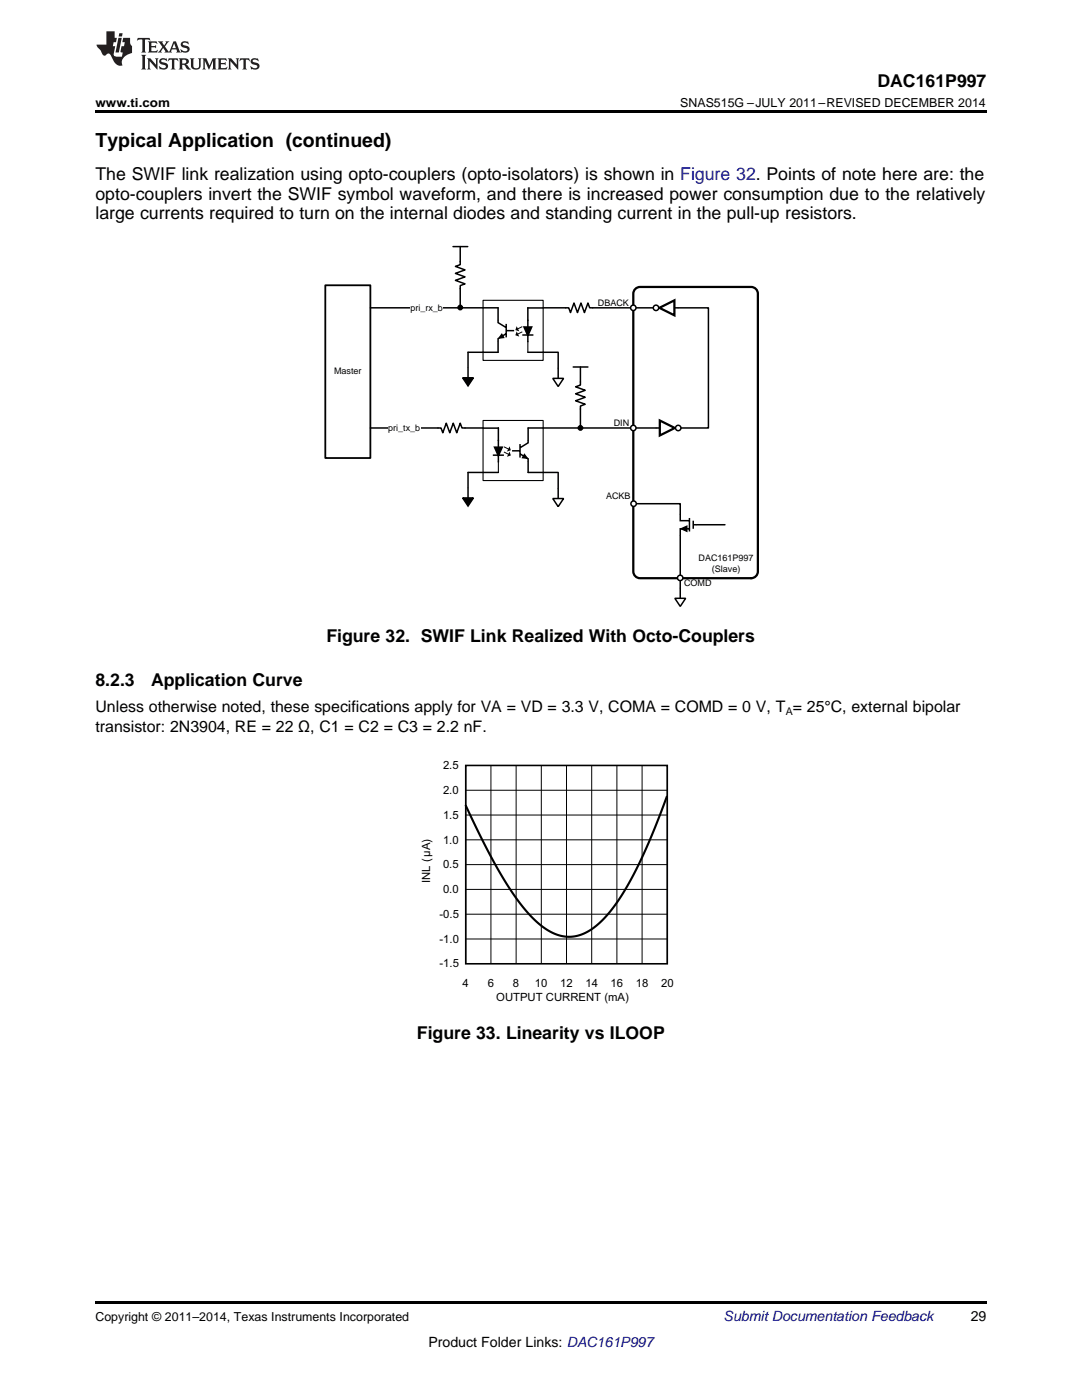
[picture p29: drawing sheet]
<svg xmlns="http://www.w3.org/2000/svg" width="216mm" height="279mm" viewBox="0 0 216 279" stroke-linecap="round" stroke-linejoin="round" font-family="sans-serif">
<defs><g id="words">
<text font-size="3.9" x="19" y="29.3">Typical Application (continued)</text>
<g font-size="3.5">
<text x="175.1" y="17.3">DAC161P997</text>
<text x="19" y="36">The SWIF link realization using opto-couplers (opto-isolators) is shown in Figure 32. Points of note here are: the</text>
<text x="19" y="39.9">opto-couplers invert the SWIF symbol waveform, and there is increased power consumption due to the relatively</text>
<text x="19" y="43.7">large currents required to turn on the internal diodes and standing current in the pull-up resistors.</text>
<text x="65.1" y="128.1">Figure 32. SWIF Link Realized With Octo-Couplers</text>
<text x="19" y="137">8.2.3</text>
<text x="30.1" y="137">Application Curve</text>
<text x="83.2" y="207.3">Figure 33. Linearity vs ILOOP</text>
</g>
<g font-size="3.2">
<text x="19" y="142.1">Unless otherwise noted, these specifications apply for VA = VD = 3.3 V, COMA = COMD = 0 V, T = 25°C, external bipolar</text>
<text x="19" y="146">transistor: 2N3904, RE = 22 Ω, C1 = C2 = C3 = 2.2 nF.</text>
</g>
<text font-size="2.8" fill="#0000c8" x="144.4" y="263.6">Submit Documentation Feedback</text>
<g font-size="2.8">
<text x="193.7" y="263.6">29</text>
<text x="85.5" y="268.9">Product Folder Links: DAC161P997</text>
</g>
<g font-size="2.5">
<text x="19" y="21.4">www.ti.com</text>
<text x="135.7" y="21.4">SNAS515G –JULY 2011–REVISED DECEMBER 2014</text>
<text x="19" y="263.6">Copyright © 2011–2014, Texas Instruments Incorporated</text>
</g>
<g font-size="2.3">
<text x="88.4" y="153.5">2.5</text>
<text x="88.4" y="158.5">2.0</text>
<text x="88.4" y="163.4">1.5</text>
<text x="88.4" y="173.3">0.5</text>
<text x="88.4" y="168.3">1.0</text>
<text x="85.8" y="176.2" transform="rotate(-90 85.8 176.2)">INL (µA)</text>
<text x="88.4" y="178.2">0.0</text>
<text x="87.7" y="183.2">-0.5</text>
<text x="87.7" y="188.1">-1.0</text>
<text x="87.7" y="193.1">-1.5</text>
<text x="92.3" y="197">4</text>
<text x="97.3" y="197">6</text>
<text x="102.4" y="197">8</text>
<text x="106.7" y="197">10</text>
<text x="111.8" y="197">12</text>
<text x="116.8" y="197">14</text>
<text x="121.8" y="197">16</text>
<text x="126.9" y="197">18</text>
<text x="131.9" y="197">20</text>
<text x="99" y="199.9">OUTPUT CURRENT (mA)</text>
</g>
<text font-size="2.1" x="156.8" y="142.8">A</text>
<g font-size="1.8">
<text x="81.9" y="62">pri_rx_b</text>
<text x="119.3" y="61.1">DBACK</text>
<text x="66.7" y="74.7">Master</text>
<text x="77.5" y="86">pri_tx_b</text>
<text x="122.5" y="85.1">DIN</text>
<text x="120.9" y="99.6">ACKB</text>
<text x="139.4" y="112">DAC161P997</text>
<text x="136.5" y="117">COMD</text>
<text x="142" y="114.1">(Slave)</text>
</g>
</g></defs>
<path d="M19 259.7h177.8v.5h-177.8z" fill="#000"/>
<g fill="none" stroke="#000" stroke-width=".2">
<path d="M100.6 90.2l.9 .5M100.6 89.2l.9 .4M92.9 152.8h40.2v39.5h-40.2zM92.9 157.7h40.2M98 152.8v39.5M103 152.8v39.5M108 152.8v39.5M113 152.8v39.5M118.1 152.8v39.5M123.1 152.8v39.5M128.1 152.8v39.5M92.9 177.5h40.2"/>
<path d="M92.9 172.6h40.2M92.9 167.6h40.2M92.9 162.7h40.2M92.9 187.4h40.2M92.9 182.4h40.2"/>
</g>
<path d="M133 159l-1.5 4a73 73 0 0 1-9.9 19.1 11.5 11.5 0 0 1-7.6 4.8 10.3 10.3 0 0 1-7.8-3.8 65.5 65.5 0 0 1-10.3-16l-3-6.3" fill="none" stroke="#000" stroke-width=".42"/>
<path d="M77.6 150.6h57.7v.6h-57.7zM140 150.6h-2.1v51.1v-51.1h-3.2v51.1M77.6 193.9h57.7v.1h-57.7zM77.6 197.1h57.7v.1h-57.7zM77.6 200.3h57.7v.1h-57.7zM77.6 201.7v-51.1h3.2v51.1v-51.1h3.1v51.1v-51.1h3.2v51.1v-51.1h3.2v51.1M87.6 201.7v-51.1h3.2v51.1" fill="none" stroke="#fff" stroke-width="3.2" stroke-linecap="butt"/>
<path d="M92.9 152.8h40.2v39.5h-40.2z" fill="none" stroke="#000" stroke-width=".32"/>
<path d="M98.7 89.2h1.5l-.8 1.8zM101.7 90.1l.2 .8-.7 .3zM101.7 89.1l.2 .8-.7 .2zM104.6 90.7l.6 .7-.9-.1z" fill="#000"/>
<path d="M96.4 94.3h3M96.4 85.4h3M98.3 90.8h2.3M98.7 89.2h1.5l-.8 1.8zM99.4 85.4v6.9M102.2 90h1.5M103.8 88.6v2.7M103.8 90.6l1.6 1v2.7h3M104.6 90.7l.6 .7-.9-.1zM135.3 85.4h-29.9v3l-1.6 .9" fill="none" stroke="#000" stroke-width=".3"/>
<path d="M96.4 83.9h12v12h-12zM99.4 92.1v2.2" fill="none" stroke="#000" stroke-width=".22"/>
<path d="M131.7 83.9l2.9 1.5-2.9 1.5z" fill="#fff"/>
<path d="M131.7 83.9l2.9 1.5-2.9 1.5z" fill="none" stroke="#000" stroke-width=".45"/>
<path d="M130.9 61.4h4.5" fill="none" stroke="#000" stroke-width=".3"/>
<path d="M131.6 61.4l3-1.5v3z" fill="#fff"/>
<path d="M126.9 57.5l.8-.2h22.2a1.35 1.35 0 0 1 1.3 1.3v55.4a1.35 1.35 0 0 1-1.3 1.4h-22.2a1.35 1.35 0 0 1-1.3-1.4v-55.4v-.4zM131.6 61.4l3-1.5v3z" fill="none" stroke="#000" stroke-width=".45"/>
<g fill="#000">
<path d="M92.3 75.4h2.2l-1.1 1.6zM100.1 66.7l.4 .6-.9 .1zM103.1 66.1l.5 1.1-.8-.3zM103.1 65.1l.5 1-.8-.2zM104.5 65.3h1.6l-.8 1.7zM92.3 99.4h2.2l-1.1 1.6zM136 105.5l1-.5v1z"/>
<circle cx="91.8" cy="61.4" r=".43"/>
</g>
<g fill="none" stroke="#000" stroke-width=".3">
<path d="M90.4 49.2h2.9M91.8 49.2v3.6l-.9 .4 1.9 .7-1.9 .7 1.9 .7-1.9 .7 1.9 .7-1 .3v4.4M92.3 75.4h2.2l-1.1 1.6zM96.4 61.4h3v3l1.5 .9M100.1 66.7l.4 .6-.9 .1zM100.9 66.6l-1.5 1v2.7h-6v5.1M101 64.6v2.7M101 66h1.6M104.2 66.9h2.2M104.5 65.3h1.6l-.8 1.7zM105.3 61.4v6.9M105.3 70.3h6"/>
<path d="M105.3 61.5h3.1M108.4 61.4h5.1l.3 1 .7-1.9 .7 1.9 .7-1.9 .7 1.9 .7-1.9 .4 .9h13.2M110.3 75.5h2.2l-1.1 1.6zM111.4 70.3v5.2M135.4 61.4h6v24h-6.1M87.4 85.4h.6l.4 1 .6-1.9 .7 1.9 .7-1.9 .7 1.9 .7-1.9 .4 .9h4.2M92.3 99.4h2.2l-1.1 1.6zM96.4 94.3h-3v5.1M108.4 94.3h2.9M110.3 99.5h2.2l-1.1 1.6zM111.4 94.3v5.2M126.4 100.5h9.3v3.4h1.8"/>
<path d="M134.7 119.4h2.1l-1.1 1.6zM135.7 117.3v2.1M136 105.5l1-.5v1zM137.5 105.5h-1.8v1.4M137.6 103.4v2.7M138.3 103.9v1.6M138.4 104.7h6.3"/>
<circle cx="91.8" cy="61.4" r=".43"/>
</g>
<path d="M104.2 66.2l-.9 .5M104.2 65.2l-.9 .5" fill="none" stroke="#000" stroke-width=".2"/>
<path d="M96.4 59.9h12v12h-12zM105.3 68.1v2.2" fill="none" stroke="#000" stroke-width=".22"/>
<circle cx="126.4" cy="100.5" r=".54" fill="#fff"/>
<g fill="none" stroke="#000" stroke-width=".3">
<path d="M135.7 106.9v10.4"/>
<circle cx="126.4" cy="100.5" r=".54"/>
</g>
<circle cx="135.7" cy="115.3" r=".54" fill="#fff"/>
<g fill="none" stroke="#000" stroke-width=".3">
<path d="M114.4 73.2h2.9M115.8 73.2v3.6l-.9 .4 1.9 .7-1.9 .7 1.9 .7-1.9 .7 1.9 .7-1 .3v4.4"/>
<circle cx="115.8" cy="85.4" r=".43"/>
<circle cx="135.7" cy="115.3" r=".54"/>
</g>
<circle cx="115.8" cy="85.4" r=".43" fill="#000"/>
<path d="M64.9 56.9h9v34.5h-9z" fill-rule="evenodd" fill="#fff"/>
<path d="M64.9 56.9h9v34.5h-9z" fill="none" stroke="#000" stroke-width=".36"/>
<path d="M73.9 85.4h13.5" fill="none" stroke="#000" stroke-width=".3"/>
<path d="M77.5 84.3h6.3v2.2h-6.3z" fill-rule="evenodd" fill="#fff"/>
<path d="M73.9 61.4h22.5" fill="none" stroke="#000" stroke-width=".3"/>
<g fill="#fff">
<path d="M81.9 60.4h6.5v2.1h-6.5z" fill-rule="evenodd"/>
<circle cx="126.4" cy="85.4" r=".54"/>
</g>
<circle cx="126.4" cy="85.4" r=".54" fill="none" stroke="#000" stroke-width=".3"/>
<circle cx="126.4" cy="61.4" r=".54" fill="#fff"/>
<circle cx="126.4" cy="61.4" r=".54" fill="none" stroke="#000" stroke-width=".3"/>
<circle cx="135.3" cy="85.4" r=".54" fill="#fff"/>
<circle cx="135.3" cy="85.4" r=".54" fill="none" stroke="#000" stroke-width=".3"/>
<circle cx="130.9" cy="61.4" r=".54" fill="#fff"/>
<circle cx="130.9" cy="61.4" r=".54" fill="none" stroke="#000" stroke-width=".3"/>
<path d="M19 22h177.8v.5h-177.8z" fill="#000"/>
<g fill="#231f20">
<path d="M27.5 7.6l-.1 .5 .4-.2h.6v.1v2.1l-.2 .4h1l-.3-.4v-2.1l.1-.1h.5l.5 .2-.2-.5zM29.5 8.3l.2 .3v1.5l-.2 .4h1.8l.2-.6a1.04 1.04 0 0 1-1.3 .2v-.7h.6l.3 .2v-.6l-.3 .2h-.6v-.6l.8-.1 .4 .3-.2-.5zM31.5 8.3l.9 1.1-.9 1.1h.8l-.2-.2 .5-.7 .4 .7-.2 .2h1.5l-.1-.2 .1-.4h.9l.1 .4-.2 .2h1l-.3-.3-.7-1.9h-.5l-.9 2-.8-1 .9-1h-.8l.1 .3-.3 .5-.4-.6 .2-.2zM34.7 8.6l.4 1h-.7zM36.3 8.4a.63 .63 0 0 0-.2 .7 .63 .63 0 0 0 .6 .4l.6 .2 .1 .2a.75 .75 0 0 1-.7 .4 .75 .75 0 0 1-.6-.5l.1 .7 .1-.1a1.11 1.11 0 0 0 1.5-.6 1.13 1.13 0 0 0-1.2-.8l-.1-.4a1.04 1.04 0 0 1 1.2 .2l-.2-.5-.1 .1-.5-.2zM28.2 10.9l.2 .4v2.2l-.2 .4h1l-.3-.4v-2.2l.3-.4zM29.3 11.6l.3 .4v1.5l-.3 .4h.8l-.2-.4v-1.3l1.5 1.7v-1.9l.2-.4h-.7l.2 .4v.9l-1.1-1.3zM32 11.8a.62 .62 0 0 0-.2 .7 .62 .62 0 0 0 .6 .4l.6 .1 .1 .3a.76 .76 0 0 1-.7 .3 .76 .76 0 0 1-.6-.4l.1 .7 .1-.1a1.11 1.11 0 0 0 1.5-.6 1.13 1.13 0 0 0-1.2-.8l-.1-.4a1.04 1.04 0 0 1 1.2 .2l-.2-.6-.1 .1-.5-.1zM33.7 11.6l-.2 .6a.61 .61 0 0 1 .8-.3v1.6l-.2 .4h.9l-.2-.4v-1.6a.63 .63 0 0 1 .8 .3l-.2-.6zM35.6 11.6l.3 .4v1.5l-.3 .4h1l-.2-.2v-.8l.5 .2a.76 .76 0 0 0 1.2 .7l-1-1a.58 .58 0 0 0 .6-.5 .58 .58 0 0 0-.5-.6zM36.4 11.9h.1a.45 .45 0 0 1 .5 .1 .45 .45 0 0 1 .1 .5l-.7 .2zM37.9 11.6l.2 .2a2.17 2.17 0 0 0 .3 1.9 .99 .99 0 0 0 1.6-.6v-1.1l.2-.4h-.7l.2 .2a1.92 1.92 0 0 1-.2 1.8 .6 .6 0 0 1-.9-.5v-1.1l.2-.4zM40.4 11.6l.2 .4v1.5l-.2 .4h.7l-.2-.4v-1.4l.8 1.8 .8-1.8v1.4l-.2 .4h.9l-.2-.4v-1.5l.2-.4h-.8l-.6 1.5-.6-1.5zM43.4 11.6l.2 .4v1.5l-.2 .4h1.8l.2-.6a1.04 1.04 0 0 1-1.3 .1v-.6h.5l.4 .2v-.6l-.4 .2h-.5v-.7h.8l.3 .3-.1-.6zM45.5 11.6l.2 .4v1.5l-.2 .4h.7l-.2-.4v-1.3l1.5 1.7v-1.9l.2-.4h-.7l.2 .4v.9l-1.1-1.3zM47.9 11.6l-.1 .6a.61 .61 0 0 1 .8-.3v1.6l-.3 .4h1l-.3-.4 .1-1.6a.63 .63 0 0 1 .7 .3l-.1-.6zM50.2 11.8a.62 .62 0 0 0-.2 .7 .62 .62 0 0 0 .6 .4l.6 .1 .2 .3a.76 .76 0 0 1-.8 .3 .76 .76 0 0 1-.6-.4l.1 .7 .2-.1a1.11 1.11 0 0 0 1.5-.6 1.13 1.13 0 0 0-1.3-.8l-.1-.4a1.04 1.04 0 0 1 1.2 .2l-.1-.6-.2 .1-.5-.1z"/>
<path d="M21.2 6.3v2.6h-1.9l.1 .4 .7 .9a.91 .91 0 0 0 1 .8 .56 .56 0 0 1 .5-.3 .56 .56 0 0 1 .5 .3l.4 .8a1.53 1.53 0 0 0 1.9 1.2 1.54 1.54 0 0 1 1-2.1l.9-.3v-1.4a1.52 1.52 0 0 1-.3-1.6h-1.4l-.2 .8h.5l-.2 .8h-.4l-.2 1v.2l.4 .1-.2 .8a1.93 1.93 0 0 1-1.6-.3l.3-1.8h-.5l.2-.8h.4l.2-.8h-.4v-1.3zM23.6 7.6l-.6 2.9h.7l.6-2.9zM23.8 6.6l-.1 .7h.6l.2-.7z"/>
</g>
<use href="#words"/>
</svg>
